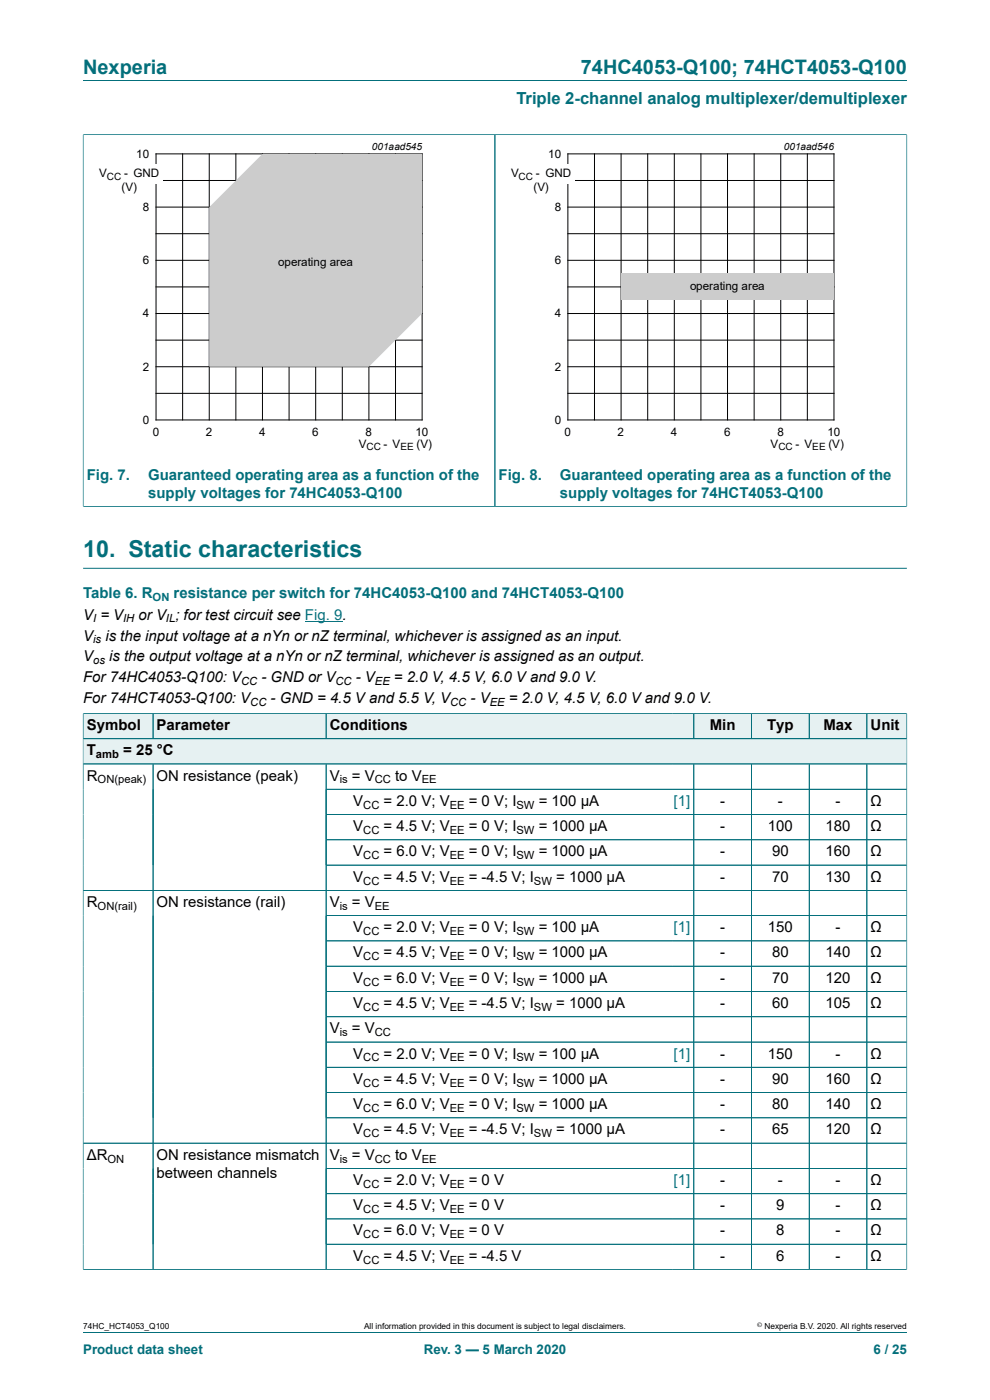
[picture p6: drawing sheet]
<svg xmlns="http://www.w3.org/2000/svg" width="210mm" height="297mm" viewBox="0 0 210 297" stroke-linecap="round" stroke-linejoin="round" font-family="sans-serif">
<defs><g id="words">
<text font-size="4.9" fill="#036f7b" x="17.6" y="118.2">10. Static characteristics</text>
<g font-size="4.2" fill="#036f7b">
<text x="17.6" y="15.6">Nexperia</text>
<text x="123.2" y="15.6">74HC4053-Q100; 74HCT4053-Q100</text>
</g>
<text font-size="3.5" fill="#036f7b" x="109.5" y="22">Triple 2-channel analog multiplexer/demultiplexer</text>
<g font-size="3.2" fill="#036f7b">
<text x="18.4" y="101.8">Fig. 7.</text>
<text x="31.4" y="101.8">Guaranteed operating area as a function of the</text>
<text x="105.8" y="101.8">Fig. 8.</text>
<text x="118.8" y="101.8">Guaranteed operating area as a function of the</text>
<text x="31.4" y="105.6">supply voltages for 74HC4053-Q100</text>
<text x="118.8" y="105.6">supply voltages for 74HCT4053-Q100</text>
<text x="17.6" y="126.9">Table 6. R</text>
<text x="36.8" y="126.9">resistance per switch for 74HC4053-Q100 and 74HCT4053-Q100</text>
</g>
<g font-size="3.2">
<text x="17.6" y="131.4">V = V</text>
<text x="29.4" y="131.4">or V ; for test circuit see Fig. 9.</text>
<text x="17.6" y="135.9">V</text>
<text x="22.4" y="135.9">is the input voltage at a nYn or nZ terminal, whichever is assigned as an input.</text>
<text x="17.6" y="140.3">V</text>
<text x="23.1" y="140.3">is the output voltage at a nYn or nZ terminal, whichever is assigned as an output.</text>
<text x="17.6" y="144.8">For 74HC4053-Q100: V</text>
<text x="17.6" y="149.2">For 74HCT4053-Q100: V</text>
<text x="55.5" y="144.8">- GND or V</text>
<text x="57.4" y="149.2">- GND = 4.5 V and 5.5 V, V</text>
<text x="75.5" y="144.8">- V</text>
<text x="83.6" y="144.8">= 2.0 V, 4.5 V, 6.0 V and 9.0 V.</text>
<text x="99.8" y="149.2">- V</text>
<text x="107.9" y="149.2">= 2.0 V, 4.5 V, 6.0 V and 9.0 V.</text>
<text x="18.4" y="154.9">Symbol</text>
<text x="33.2" y="154.9">Parameter</text>
<text x="69.9" y="154.9">Conditions</text>
<text x="150.6" y="154.9">Min</text>
<text x="162.7" y="154.9">Typ</text>
<text x="174.7" y="154.9">Max</text>
<text x="184.7" y="154.9">Unit</text>
<text x="18.4" y="160.2">T</text>
<text x="26.1" y="160.2">= 25 °C</text>
<text x="18.4" y="165.6">R</text>
<text x="33.2" y="165.6">ON resistance (peak)</text>
<text x="69.9" y="165.6">V</text>
<text x="74.7" y="165.6">= V</text>
<text x="83.8" y="165.6">to V</text>
<text x="74.9" y="170.9">V</text>
<text x="81.4" y="170.9">= 2.0 V; V</text>
<text x="99.4" y="170.9">= 0 V; I</text>
<text x="114.3" y="170.9">= 100 μA</text>
<text x="152.8" y="170.9">-</text>
<text x="165" y="170.9">-</text>
<text x="177.2" y="170.9">-</text>
<text x="184.7" y="170.9">Ω</text>
<text x="74.9" y="176.3">V</text>
<text x="81.4" y="176.3">= 4.5 V; V</text>
<text x="99.4" y="176.3">= 0 V; I</text>
<text x="114.3" y="176.3">= 1000 μA</text>
<text x="152.8" y="176.3">-</text>
<text x="162.9" y="176.3">100</text>
<text x="175.1" y="176.3">180</text>
<text x="184.7" y="176.3">Ω</text>
<text x="74.9" y="181.7">V</text>
<text x="81.4" y="181.7">= 6.0 V; V</text>
<text x="99.4" y="181.7">= 0 V; I</text>
<text x="114.3" y="181.7">= 1000 μA</text>
<text x="152.8" y="181.7">-</text>
<text x="163.8" y="181.7">90</text>
<text x="175.1" y="181.7">160</text>
<text x="184.7" y="181.7">Ω</text>
<text x="74.9" y="187">V</text>
<text x="81.4" y="187">= 4.5 V; V</text>
<text x="99.4" y="187">= -4.5 V; I</text>
<text x="118" y="187">= 1000 μA</text>
<text x="152.8" y="187">-</text>
<text x="163.8" y="187">70</text>
<text x="175.1" y="187">130</text>
<text x="184.7" y="187">Ω</text>
<text x="18.4" y="192.4">R</text>
<text x="33.2" y="192.4">ON resistance (rail)</text>
<text x="69.9" y="192.4">V</text>
<text x="74.7" y="192.4">= V</text>
<text x="74.9" y="197.8">V</text>
<text x="81.4" y="197.8">= 2.0 V; V</text>
<text x="99.4" y="197.8">= 0 V; I</text>
<text x="114.3" y="197.8">= 100 μA</text>
<text x="152.8" y="197.8">-</text>
<text x="162.9" y="197.8">150</text>
<text x="177.2" y="197.8">-</text>
<text x="184.7" y="197.8">Ω</text>
<text x="74.9" y="203.1">V</text>
<text x="81.4" y="203.1">= 4.5 V; V</text>
<text x="99.4" y="203.1">= 0 V; I</text>
<text x="114.3" y="203.1">= 1000 μA</text>
<text x="152.8" y="203.1">-</text>
<text x="163.8" y="203.1">80</text>
<text x="175.1" y="203.1">140</text>
<text x="184.7" y="203.1">Ω</text>
<text x="74.9" y="208.5">V</text>
<text x="81.4" y="208.5">= 6.0 V; V</text>
<text x="99.4" y="208.5">= 0 V; I</text>
<text x="114.3" y="208.5">= 1000 μA</text>
<text x="152.8" y="208.5">-</text>
<text x="163.8" y="208.5">70</text>
<text x="175.1" y="208.5">120</text>
<text x="184.7" y="208.5">Ω</text>
<text x="74.9" y="213.8">V</text>
<text x="81.4" y="213.8">= 4.5 V; V</text>
<text x="99.4" y="213.8">= -4.5 V; I</text>
<text x="118" y="213.8">= 1000 μA</text>
<text x="152.8" y="213.8">-</text>
<text x="163.8" y="213.8">60</text>
<text x="175.1" y="213.8">105</text>
<text x="184.7" y="213.8">Ω</text>
<text x="69.9" y="219.2">V</text>
<text x="74.7" y="219.2">= V</text>
<text x="74.9" y="224.6">V</text>
<text x="81.4" y="224.6">= 2.0 V; V</text>
<text x="99.4" y="224.6">= 0 V; I</text>
<text x="114.3" y="224.6">= 100 μA</text>
<text x="152.8" y="224.6">-</text>
<text x="162.9" y="224.6">150</text>
<text x="177.2" y="224.6">-</text>
<text x="184.7" y="224.6">Ω</text>
<text x="74.9" y="229.9">V</text>
<text x="81.4" y="229.9">= 4.5 V; V</text>
<text x="99.4" y="229.9">= 0 V; I</text>
<text x="114.3" y="229.9">= 1000 μA</text>
<text x="152.8" y="229.9">-</text>
<text x="163.8" y="229.9">90</text>
<text x="175.1" y="229.9">160</text>
<text x="184.7" y="229.9">Ω</text>
<text x="74.9" y="235.3">V</text>
<text x="81.4" y="235.3">= 6.0 V; V</text>
<text x="99.4" y="235.3">= 0 V; I</text>
<text x="114.3" y="235.3">= 1000 μA</text>
<text x="152.8" y="235.3">-</text>
<text x="163.8" y="235.3">80</text>
<text x="175.1" y="235.3">140</text>
<text x="184.7" y="235.3">Ω</text>
<text x="74.9" y="240.6">V</text>
<text x="81.4" y="240.6">= 4.5 V; V</text>
<text x="99.4" y="240.6">= -4.5 V; I</text>
<text x="118" y="240.6">= 1000 μA</text>
<text x="152.8" y="240.6">-</text>
<text x="163.8" y="240.6">65</text>
<text x="175.1" y="240.6">120</text>
<text x="184.7" y="240.6">Ω</text>
<text x="18.4" y="246">ΔR</text>
<text x="33.2" y="246">ON resistance mismatch</text>
<text x="33.2" y="249.8">between channels</text>
<text x="69.9" y="246">V</text>
<text x="74.7" y="246">= V</text>
<text x="74.9" y="251.4">V</text>
<text x="81.4" y="251.4">= 2.0 V; V</text>
<text x="83.8" y="246">to V</text>
<text x="99.4" y="251.4">= 0 V</text>
<text x="152.8" y="251.4">-</text>
<text x="165" y="251.4">-</text>
<text x="177.2" y="251.4">-</text>
<text x="184.7" y="251.4">Ω</text>
<text x="74.9" y="256.7">V</text>
<text x="81.4" y="256.7">= 4.5 V; V</text>
<text x="99.4" y="256.7">= 0 V</text>
<text x="152.8" y="256.7">-</text>
<text x="164.7" y="256.7">9</text>
<text x="177.2" y="256.7">-</text>
<text x="184.7" y="256.7">Ω</text>
<text x="74.9" y="262.1">V</text>
<text x="81.4" y="262.1">= 6.0 V; V</text>
<text x="99.4" y="262.1">= 0 V</text>
<text x="152.8" y="262.1">-</text>
<text x="164.7" y="262.1">8</text>
<text x="177.2" y="262.1">-</text>
<text x="184.7" y="262.1">Ω</text>
<text x="74.9" y="267.5">V</text>
<text x="81.4" y="267.5">= 4.5 V; V</text>
<text x="99.4" y="267.5">= -4.5 V</text>
<text x="152.8" y="267.5">-</text>
<text x="164.7" y="267.5">6</text>
<text x="177.2" y="267.5">-</text>
<text x="184.7" y="267.5">Ω</text>
</g>
<g font-size="3.2" fill="#00f">
<text x="142.9" y="170.9">[1]</text>
<text x="142.9" y="197.8">[1]</text>
<text x="142.9" y="224.6">[1]</text>
<text x="142.9" y="251.4">[1]</text>
</g>
<g font-size="2.8" fill="#036f7b">
<text x="17.6" y="287.2">Product data sheet</text>
<text x="89.9" y="287.2">Rev. 3 — 5 March 2020</text>
<text x="185.3" y="287.2">6 / 25</text>
</g>
<g font-size="2.5">
<text x="28.9" y="33.5">10</text>
<text x="116.3" y="33.5">10</text>
<text x="21" y="37.6">V</text>
<text x="25.8" y="40.6">(V)</text>
<text x="26.3" y="37.6">- GND</text>
<text x="108.4" y="37.6">V</text>
<text x="113.2" y="40.6">(V)</text>
<text x="113.7" y="37.6">- GND</text>
<text x="30.3" y="44.8">8</text>
<text x="117.7" y="44.8">8</text>
<text x="30.3" y="56">6</text>
<text x="59" y="56.5">op</text>
<text x="61.7" y="56.5">erating area</text>
<text x="117.7" y="56">6</text>
<text x="146.4" y="61.6">op</text>
<text x="149.1" y="61.6">erating area</text>
<text x="30.3" y="67.3">4</text>
<text x="117.7" y="67.3">4</text>
<text x="30.3" y="78.6">2</text>
<text x="117.7" y="78.6">2</text>
<text x="30.3" y="89.9">0</text>
<text x="117.7" y="89.9">0</text>
<text x="32.4" y="92.5">0</text>
<text x="43.6" y="92.5">2</text>
<text x="54.9" y="92.5">4</text>
<text x="66.3" y="92.5">6</text>
<text x="76.1" y="95">V</text>
<text x="77.6" y="92.5">8</text>
<text x="81.4" y="95">- V</text>
<text x="88.2" y="92.5">10</text>
<text x="88.3" y="95">(V)</text>
<text x="119.8" y="92.5">0</text>
<text x="131" y="92.5">2</text>
<text x="142.3" y="92.5">4</text>
<text x="153.6" y="92.5">6</text>
<text x="163.5" y="95">V</text>
<text x="164.9" y="92.5">8</text>
<text x="168.7" y="95">- V</text>
<text x="175.5" y="92.5">10</text>
<text x="175.7" y="95">(V)</text>
</g>
<text font-size="2.4" fill="#036f7b" x="32.4" y="127.5">ON</text>
<g font-size="2.4">
<text x="19.8" y="132">I</text>
<text x="19.8" y="136.5">is</text>
<text x="26.1" y="132">IH</text>
<text x="35.2" y="132">IL</text>
<text x="19.8" y="140.9">os</text>
<text x="51.1" y="145.4">CC</text>
<text x="53.1" y="149.8">CC</text>
<text x="71.1" y="145.4">CC</text>
<text x="79.5" y="145.4">EE</text>
<text x="95.5" y="149.8">CC</text>
<text x="103.9" y="149.8">EE</text>
<text x="20.4" y="160.8">amb</text>
<text x="20.7" y="166.2">ON(peak)</text>
<text x="72.1" y="166.2">is</text>
<text x="79.5" y="166.2">CC</text>
<text x="89.5" y="166.2">EE</text>
<text x="77.1" y="171.6">CC</text>
<text x="95.4" y="171.6">EE</text>
<text x="109.6" y="171.6">SW</text>
<text x="77.1" y="176.9">CC</text>
<text x="95.4" y="176.9">EE</text>
<text x="109.6" y="176.9">SW</text>
<text x="77.1" y="182.3">CC</text>
<text x="95.4" y="182.3">EE</text>
<text x="109.6" y="182.3">SW</text>
<text x="77.1" y="187.6">CC</text>
<text x="95.4" y="187.6">EE</text>
<text x="113.3" y="187.6">SW</text>
<text x="20.7" y="193">ON(rail)</text>
<text x="72.1" y="193">is</text>
<text x="79.5" y="193">EE</text>
<text x="77.1" y="198.4">CC</text>
<text x="77.1" y="203.7">CC</text>
<text x="95.4" y="198.4">EE</text>
<text x="95.4" y="203.7">EE</text>
<text x="109.6" y="198.4">SW</text>
<text x="109.6" y="203.7">SW</text>
<text x="77.1" y="209.1">CC</text>
<text x="95.4" y="209.1">EE</text>
<text x="109.6" y="209.1">SW</text>
<text x="77.1" y="214.5">CC</text>
<text x="95.4" y="214.5">EE</text>
<text x="113.3" y="214.5">SW</text>
<text x="72.1" y="219.8">is</text>
<text x="79.5" y="219.8">CC</text>
<text x="77.1" y="225.2">CC</text>
<text x="95.4" y="225.2">EE</text>
<text x="109.6" y="225.2">SW</text>
<text x="77.1" y="230.5">CC</text>
<text x="95.4" y="230.5">EE</text>
<text x="109.6" y="230.5">SW</text>
<text x="77.1" y="235.9">CC</text>
<text x="95.4" y="235.9">EE</text>
<text x="109.6" y="235.9">SW</text>
<text x="77.1" y="241.3">CC</text>
<text x="95.4" y="241.3">EE</text>
<text x="113.3" y="241.3">SW</text>
<text x="22.8" y="246.6">ON</text>
<text x="72.1" y="246.6">is</text>
<text x="77.1" y="252">CC</text>
<text x="79.5" y="246.6">CC</text>
<text x="89.5" y="246.6">EE</text>
<text x="95.4" y="252">EE</text>
<text x="77.1" y="257.4">CC</text>
<text x="95.4" y="257.4">EE</text>
<text x="77.1" y="262.7">CC</text>
<text x="95.4" y="262.7">EE</text>
<text x="77.1" y="268.1">CC</text>
<text x="95.4" y="268.1">EE</text>
</g>
<g font-size="2.1">
<text x="78.9" y="31.8">001aad545</text>
<text x="166.2" y="31.8">001aad546</text>
<text x="22.6" y="38.1">CC</text>
<text x="110" y="38.1">CC</text>
<text x="77.7" y="95.4">CC</text>
<text x="84.9" y="95.4">EE</text>
<text x="165.1" y="95.4">CC</text>
<text x="172.3" y="95.4">EE</text>
</g>
<g font-size="1.8">
<text x="17.6" y="282">74HC_HCT4053_Q100</text>
<text x="77.2" y="282">All information provided in this document is subject to legal disclaimers.</text>
<text x="162.2" y="282">Nexperia B.V. 2020. All rights reserved</text>
</g>
<text font-size="1.4" x="160.6" y="281.6">©</text>
</g></defs>
<path d="M17.6 17.1h174.8M17.6 28.6h87.4v78.8h-87.4M17.6 28.5v79" fill="none" stroke="#036f7b" stroke-width=".21"/>
<path d="M20.4 29.8h81.8v66.3h-81.8z" fill="none" stroke="#fff" stroke-width=".21"/>
<g fill="none" stroke="#000" stroke-width=".21">
<path d="M33.1 32.6h56.4v56.5h-56.4zM33.1 38.3h56.4M38.7 32.6v56.5M44.4 32.6v56.5M50 32.6v56.5M55.7 32.6v56.5M61.3 32.6v56.5M67 32.6v56.5M72.6 32.6v56.5M78.3 32.6v56.5M83.9 32.6v56.5M33.1 49.6h56.4"/>
<path d="M33.1 43.9h56.4M33.1 55.2h56.4M33.1 60.9h56.4M33.1 72.2h56.4M33.1 66.5h56.4M33.1 77.8h56.4M33.1 83.4h56.4"/>
</g>
<path d="M22 34.9h12.5v4.1h-12.5z" fill="#fff"/>
<path d="M55.7 32.6h33.8v33.9l-11.2 11.3h-33.9v-33.9z" fill="#ccc"/>
<path d="M192.4 28.5v79M192.4 28.6h-87.4v78.8h87.4" fill="none" stroke="#036f7b" stroke-width=".21"/>
<path d="M107.8 29.8h81.8v66.3h-81.8z" fill="none" stroke="#fff" stroke-width=".21"/>
<g fill="none" stroke="#000" stroke-width=".21">
<path d="M120.5 32.6h56.4v56.5h-56.4zM120.5 38.3h56.4M126.1 32.6v56.5M131.7 32.6v56.5M137.4 32.6v56.5M143 32.6v56.5M148.7 32.6v56.5M154.3 32.6v56.5M160 32.6v56.5M165.6 32.6v56.5M171.3 32.6v56.5M120.5 49.6h56.4"/>
<path d="M120.5 43.9h56.4M120.5 55.2h56.4M120.5 60.9h56.4M120.5 72.2h56.4M120.5 66.5h56.4M120.5 77.8h56.4M120.5 83.4h56.4"/>
</g>
<path d="M109.3 34.9h12.6v4.1h-12.6z" fill="#fff"/>
<path d="M131.7 57.9h45.2v5.6h-45.2z" fill="#ccc"/>
<path d="M17.6 28.6v78.7M17.7 28.6h174.6M105 28.6v78.7M192.4 28.6v78.7M17.7 107.4h174.6M17.6 120.6h174.8" fill="none" stroke="#036f7b" stroke-width=".21"/>
<path d="M64.7 131.8h7.9" fill="none" stroke="#00f" stroke-width=".21"/>
<path d="M17.7 151.4h14.7v5.2h-14.7z" fill="#e6f1f2"/>
<path d="M17.6 151.3v5.4h14.9v-5.3h-14.9" fill="none" stroke="#036f7b" stroke-width=".21"/>
<path d="M32.5 151.4h36.6v5.2h-36.6z" fill="#e6f1f2"/>
<path d="M32.5 151.4h36.7v5.3h-36.7z" fill="none" stroke="#036f7b" stroke-width=".21"/>
<path d="M69.2 151.4h73.4v5.2h-73.4z" fill="#e6f1f2"/>
<path d="M142.6 151.4h-73.4v5.3h73.4" fill="none" stroke="#036f7b" stroke-width=".21"/>
<path d="M142.6 151.4h4.5v5.2h-4.5z" fill="#e6f1f2"/>
<path d="M142.6 151.4h4.6v5.3h-4.6" fill="none" stroke="#036f7b" stroke-width=".21"/>
<path d="M147.2 151.4h12.1v5.2h-12.1z" fill="#e6f1f2"/>
<path d="M147.2 151.4h12.2v5.3h-12.2z" fill="none" stroke="#036f7b" stroke-width=".21"/>
<path d="M159.5 151.4h12.1v5.2h-12.1z" fill="#e6f1f2"/>
<path d="M159.4 151.4h12.3v5.3h-12.3z" fill="none" stroke="#036f7b" stroke-width=".21"/>
<path d="M171.7 151.4h12.1v5.2h-12.1z" fill="#e6f1f2"/>
<path d="M171.7 151.4h12.2v5.3h-12.2z" fill="none" stroke="#036f7b" stroke-width=".21"/>
<path d="M184 151.4h8.3v5.2h-8.3z" fill="#e6f1f2"/>
<path d="M192.4 151.3v10.8h-174.8v-5.4h174.8M192.4 151.4h-8.5v5.3" fill="none" stroke="#036f7b" stroke-width=".21"/>
<path d="M17.7 156.8h174.6v5.2h-174.6z" fill="#e6f1f2"/>
<g fill="none" stroke="#036f7b" stroke-width=".21">
<path d="M17.6 151.4v118M17.7 156.7h174.6M17.7 151.4h174.6M32.5 151.4v5.2M69.2 151.4v5.2M147.2 151.4v5.2M159.4 151.4v5.2M171.7 151.4v5.2M183.9 151.4v5.2M192.4 151.4v118M17.6 162.1h174.8M32.5 162.1v107.2"/>
<path d="M69.2 167.4h123.2M69.2 172.8h123.2M69.2 178.2h123.2M69.2 162.1v107.2M147.2 162.1v107.2M159.4 162.1v107.2M171.7 162.1v107.2M183.9 162.1v107.2M69.2 183.5h123.2M69.2 194.2h123.2M69.2 199.6h123.2M192.4 188.9h-174.8"/>
<path d="M69.2 205h123.2M69.2 215.7h123.2M192.4 210.3h-123.2M69.2 221.1h123.2M69.2 226.4h123.2M69.2 237.1h123.2M192.4 231.8h-123.2M69.2 247.9h123.2M69.2 253.2h123.2M192.4 242.5h-174.8M192.4 258.6h-123.2M69.2 264h123.2"/>
<path d="M192.4 269.3h-174.8M17.6 282.6h174.8"/>
</g>
<use href="#words"/>
</svg>
